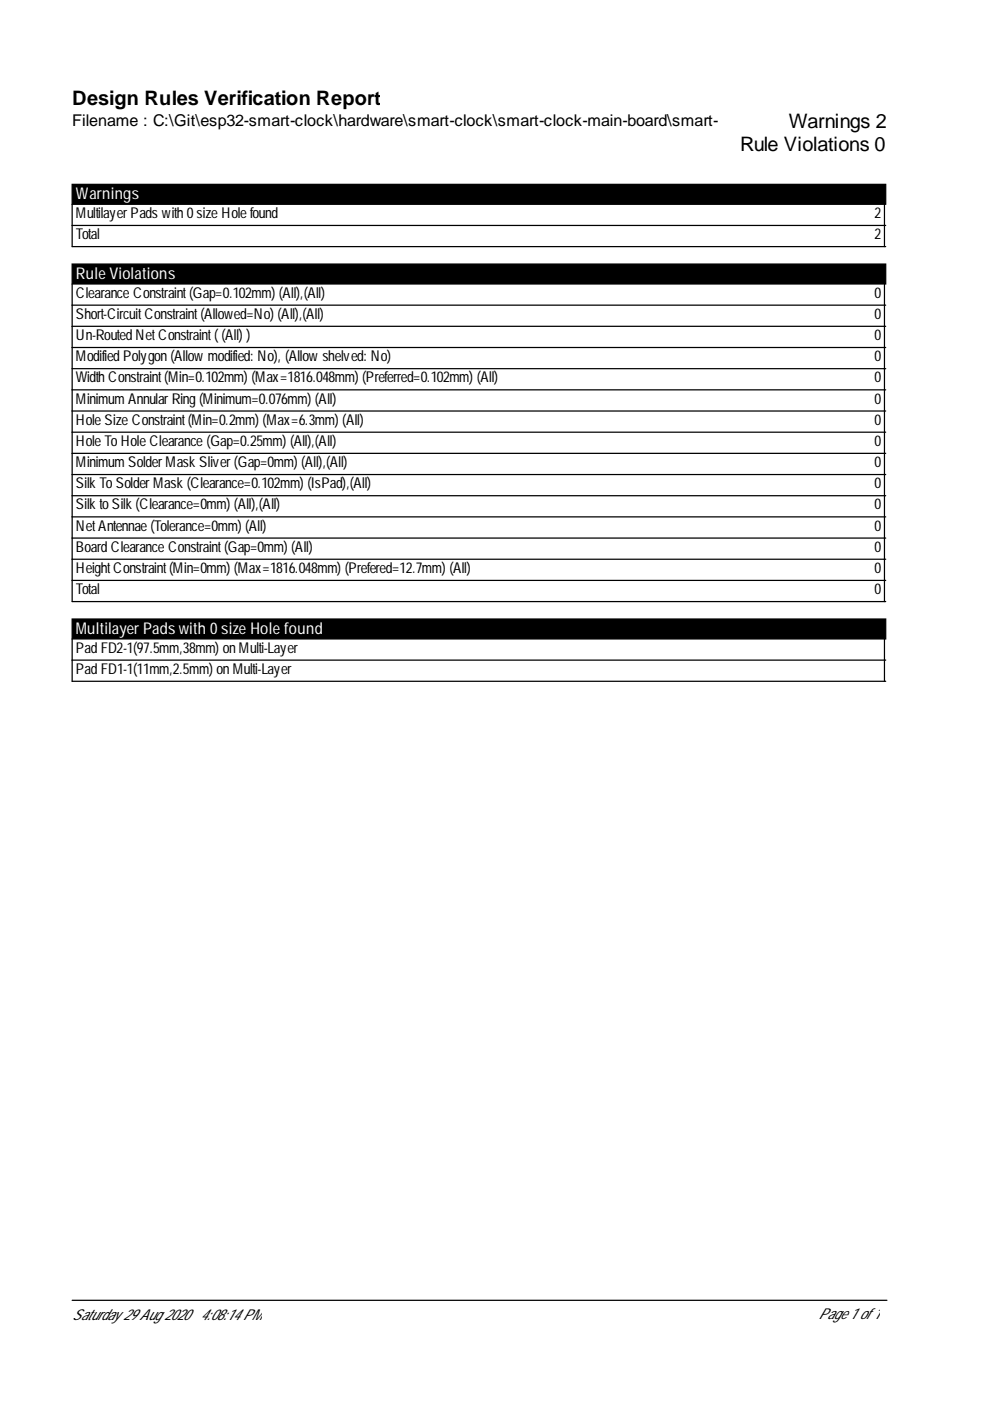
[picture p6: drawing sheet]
<svg xmlns="http://www.w3.org/2000/svg" width="210mm" height="297mm" viewBox="0 0 210 297" stroke-linecap="round" stroke-linejoin="round" font-family="sans-serif">
<defs><g id="words">
<g font-size="4.2">
<text x="15.3" y="22.3">Design Rules Verification Report</text>
<text x="167.2" y="27.1">Warnings 2</text>
<text x="156.9" y="32.1">Rule Violations 0</text>
</g>
<text font-size="3.4" x="15.3" y="26.6">Filename : C:\Git\esp32-smart-clock\hardware\smart-clock\smart-clock-main-board\smart-</text>
<g font-size="3.4" fill="#fff">
<text x="16.1" y="42.3">Warnings</text>
<text x="16.1" y="59.2">Rule Violations</text>
<text x="16.1" y="134.4">MultilayerPads with 0 size Hole found</text>
</g>
<g font-size="3.2">
<text x="16.1" y="46.2">MultilayerPads with0size Holefound</text>
<text x="185.4" y="46.2">2</text>
<text x="16.1" y="50.7">Total</text>
<text x="185.4" y="50.7">2</text>
<text x="16.1" y="63.1">Clearance Constraint(Gap=0.102mm) (All),(All)</text>
<text x="185.4" y="63.1">0</text>
<text x="16.1" y="67.6">Short-CircuitConstraint(Allowed=No) (All),(All)</text>
<text x="185.4" y="67.6">0</text>
<text x="16.1" y="72.1">Un-Routed NetConstraint((All) )</text>
<text x="16.1" y="76.6">Modified Polygon(Allowmodified: No), (Allowshelved: No)</text>
<text x="185.4" y="72.1">0</text>
<text x="185.4" y="76.6">0</text>
<text x="16.1" y="81.1">WidthConstraint(Min=0.102mm) (Max=1816.048mm) (Preferred=0.102mm) (All)</text>
<text x="185.4" y="81.1">0</text>
<text x="16.1" y="85.6">MinimumAnnularRing(Minimum=0.076mm) (All)</text>
<text x="185.4" y="85.6">0</text>
<text x="16.1" y="90.1">HoleSize Constraint(Min=0.2mm) (Max=6.3mm) (All)</text>
<text x="16.1" y="94.6">HoleToHoleClearance (Gap=0.25mm) (All),(All)</text>
<text x="185.4" y="90.1">0</text>
<text x="185.4" y="94.6">0</text>
<text x="16.1" y="99">MinimumSolderMaskSliver(Gap=0mm) (All),(All)</text>
<text x="185.4" y="99">0</text>
<text x="16.1" y="103.5">SilkToSolderMask(Clearance=0.102mm) (IsPad),(All)</text>
<text x="185.4" y="103.5">0</text>
<text x="16.1" y="108">SilktoSilk(Clearance=0mm) (All),(All)</text>
<text x="16.1" y="112.5">NetAntennae(Tolerance=0mm) (All)</text>
<text x="185.4" y="108">0</text>
<text x="185.4" y="112.5">0</text>
<text x="16.1" y="117">Board Clearance Constraint(Gap=0mm) (All)</text>
<text x="185.4" y="117">0</text>
<text x="16.1" y="121.5">HeightConstraint(Min=0mm) (Max=1816.048mm) (Prefered=12.7mm) (All)</text>
<text x="16.1" y="126">Total</text>
<text x="185.4" y="121.5">0</text>
<text x="185.4" y="126">0</text>
<text x="16.1" y="138.4">Pad FD2-1(97.5mm,38mm) onMulti-Layer</text>
<text x="16.1" y="142.9">Pad FD1-1(11mm,2.5mm) onMulti-Layer</text>
<text x="15.3" y="279.9">Saturday 29Aug2020</text>
<text x="42.5" y="279.9">4:08:14PM</text>
<text x="173.5" y="279.6">Page1 of1</text>
</g>
</g></defs>
<path d="M15.3 39.1h172.5v4.2h-172.5zM15.3 56h172.5v4.2h-172.5zM15.3 131.2h172.5v4.3h-172.5z" fill="#000" stroke="#000" stroke-width=".26"/>
<g fill="none" stroke="#000" stroke-width=".26">
<path d="M15.3 47.8h172.5M15.3 43.3v9h172.5M187.5 43.3v9M15.3 60.2v67.3h172.5M15.3 64.7h172.5M15.3 69.2h172.5M15.3 73.7h172.5M15.3 78.2h172.5M187.5 60.2v67.3M15.3 82.7h172.5M15.3 87.1h172.5M15.3 91.6h172.5"/>
<path d="M15.3 96.1h172.5M15.3 100.6h172.5M15.3 105.1h172.5M15.3 109.6h172.5M15.3 114.1h172.5M15.3 118.6h172.5M15.3 135.5v8.9h172.5M15.3 123.1h172.5M15.3 140h172.5M187.5 135.5v8.9M15.3 275.7h172.8"/>
</g>
<use href="#words"/>
</svg>
